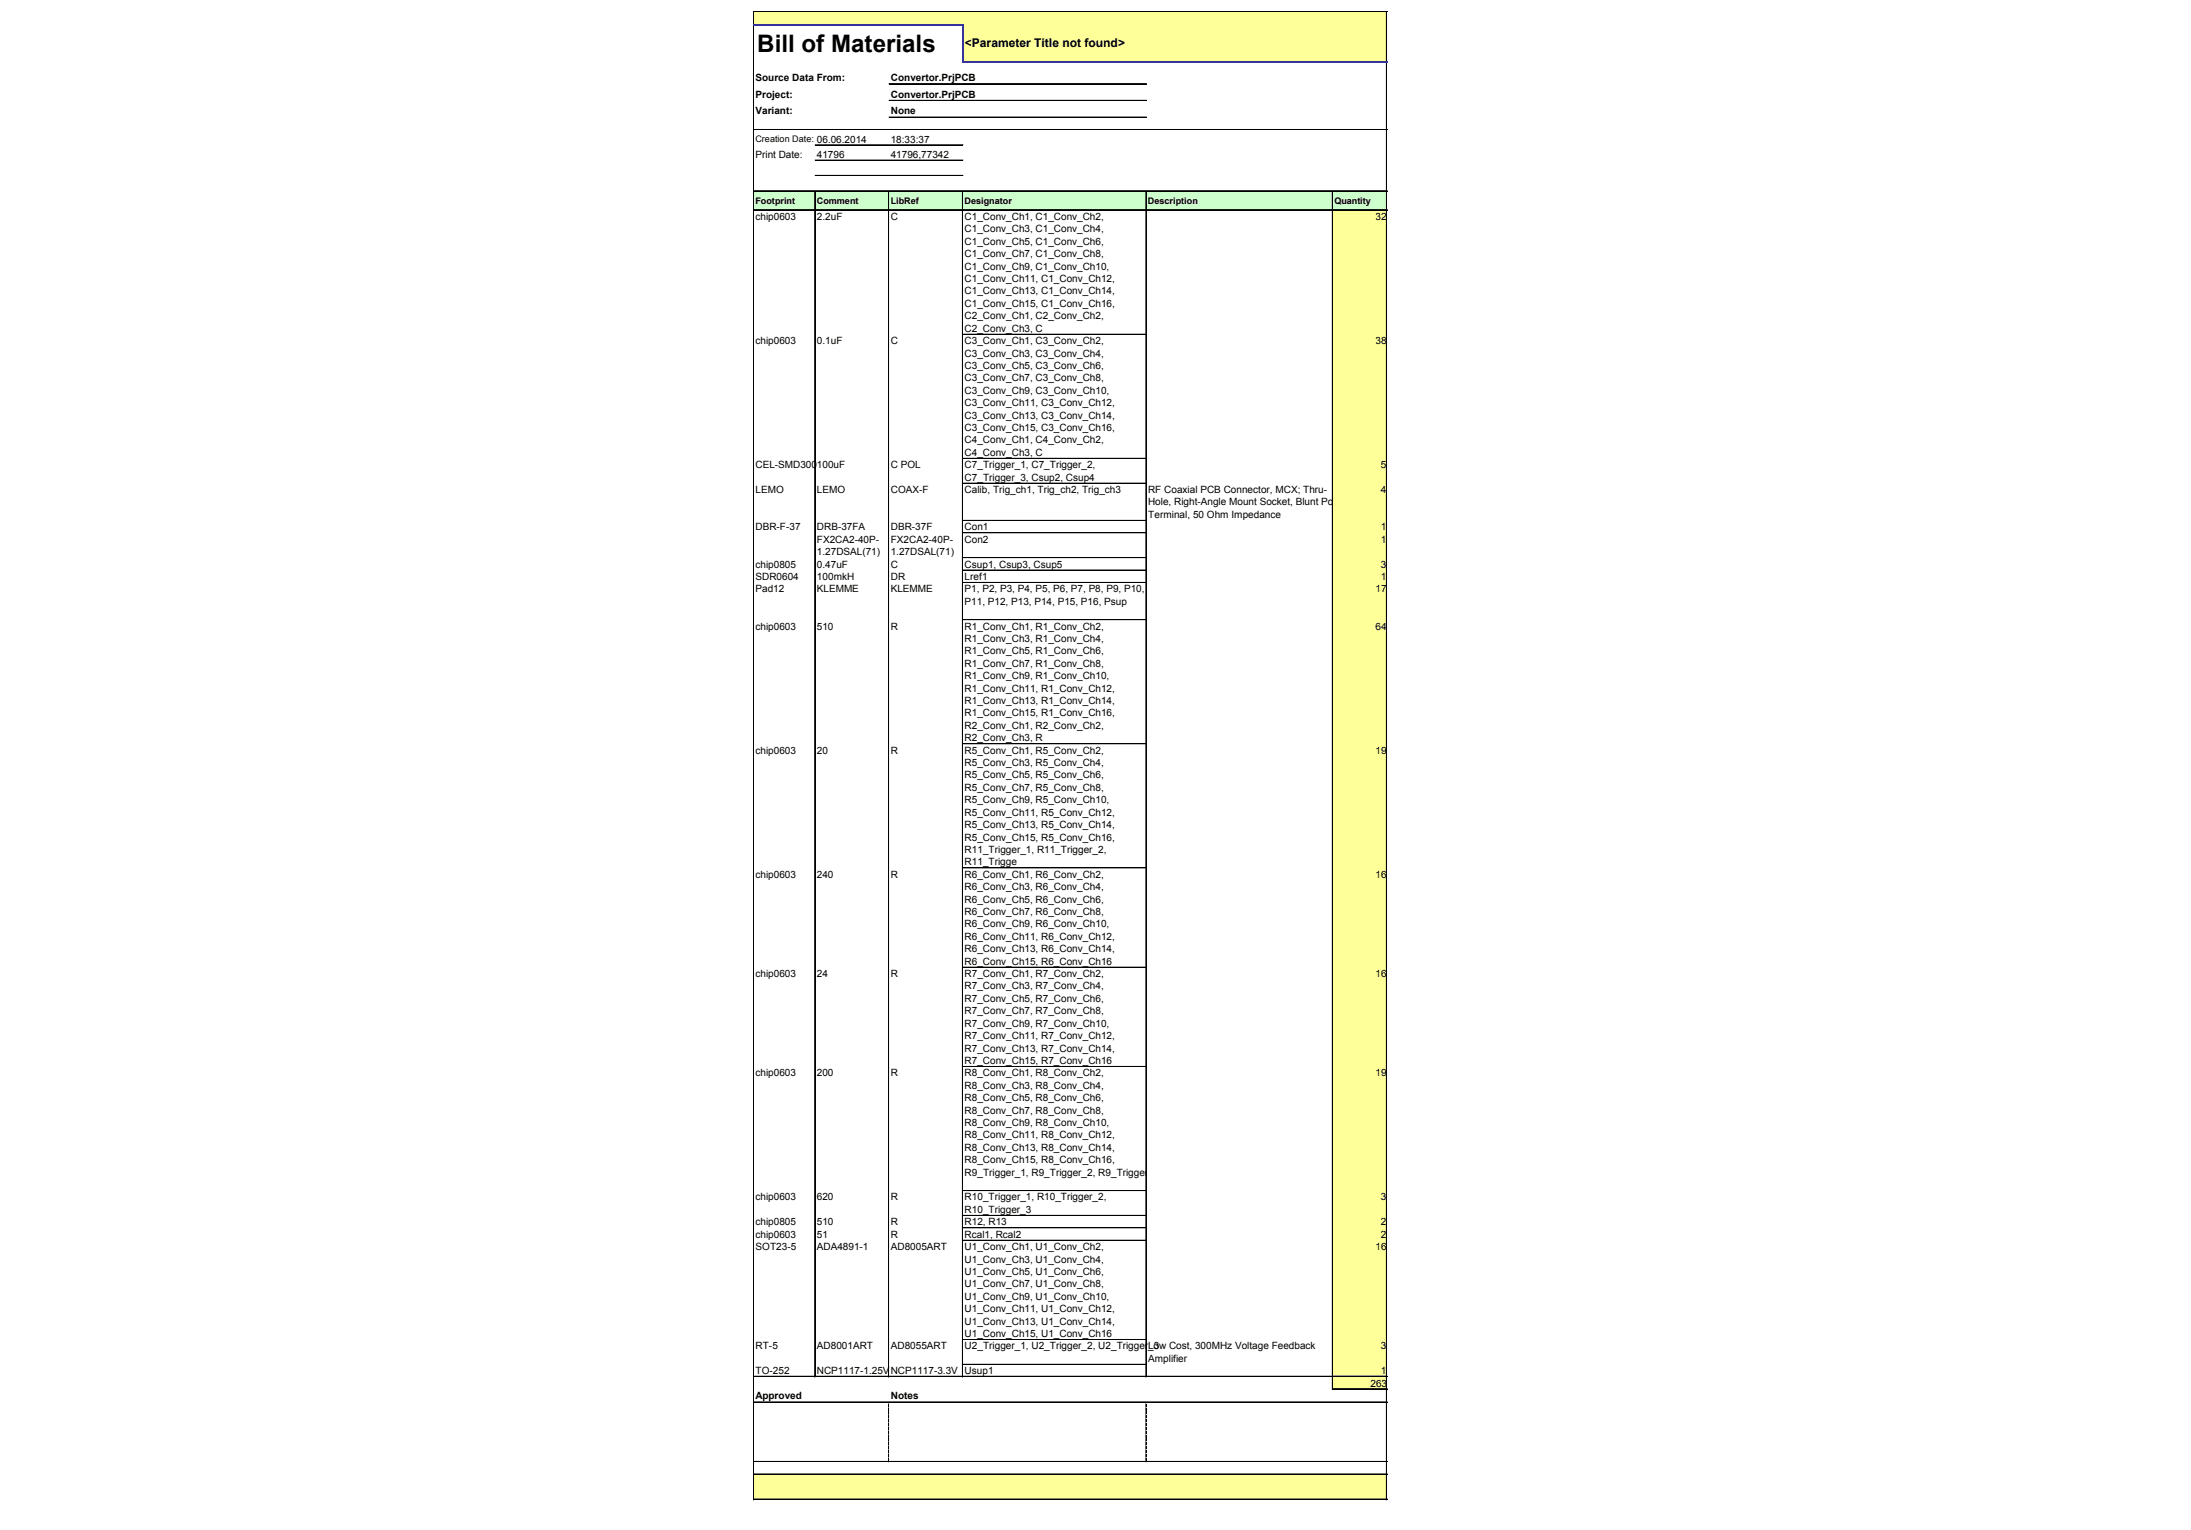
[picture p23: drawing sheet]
<svg xmlns="http://www.w3.org/2000/svg" width="288mm" height="201mm" viewBox="0 0 288 201" stroke-linecap="round" stroke-linejoin="round" font-family="sans-serif">
<defs><g id="words">
<text font-size="3.2" x="99.5" y="6.8">Bill of Materials</text>
<text font-size="1.6" x="126.8" y="6.2">&lt;Parameter Title not found&gt;</text>
<g font-size="1.3">
<text x="99.3" y="10.6">Source Data From:</text>
<text x="117" y="10.6">Convertor.PrjPCB</text>
<text x="99.3" y="12.8">Project:</text>
<text x="99.3" y="15">Variant:</text>
<text x="117" y="12.8">Convertor.PrjPCB</text>
<text x="117" y="15">None</text>
<text x="99.3" y="20.7">Print Date:</text>
<text x="107.3" y="20.7">41796</text>
<text x="117" y="18.7">18:33:37</text>
<text x="117" y="20.7">41796,77342</text>
<text x="99.3" y="28.9">chip0603</text>
<text x="107.3" y="28.9">2.2uF</text>
<text x="117" y="28.9">C</text>
<text x="126.7" y="28.9">C1_Conv_Ch1, C1_Conv_Ch2,</text>
<text x="180.7" y="28.9">32</text>
<text x="126.7" y="30.5">C1_Conv_Ch3, C1_Conv_Ch4,</text>
<text x="126.7" y="32.2">C1_Conv_Ch5, C1_Conv_Ch6,</text>
<text x="126.7" y="33.8">C1_Conv_Ch7, C1_Conv_Ch8,</text>
<text x="126.7" y="35.4">C1_Conv_Ch9, C1_Conv_Ch10,</text>
<text x="126.7" y="37.1">C1_Conv_Ch11, C1_Conv_Ch12,</text>
<text x="126.7" y="38.7">C1_Conv_Ch13, C1_Conv_Ch14,</text>
<text x="126.7" y="40.3">C1_Conv_Ch15, C1_Conv_Ch16,</text>
<text x="126.7" y="42">C2_Conv_Ch1, C2_Conv_Ch2,</text>
<text x="99.3" y="45.2">chip0603</text>
<text x="107.3" y="45.2">0.1uF</text>
<text x="117" y="45.2">C</text>
<text x="126.7" y="43.6">C2_Conv_Ch3, C</text>
<text x="126.7" y="45.2">C3_Conv_Ch1, C3_Conv_Ch2,</text>
<text x="126.7" y="46.9">C3_Conv_Ch3, C3_Conv_Ch4,</text>
<text x="180.7" y="45.2">38</text>
<text x="126.7" y="48.5">C3_Conv_Ch5, C3_Conv_Ch6,</text>
<text x="126.7" y="50.1">C3_Conv_Ch7, C3_Conv_Ch8,</text>
<text x="126.7" y="51.7">C3_Conv_Ch9, C3_Conv_Ch10,</text>
<text x="126.7" y="53.4">C3_Conv_Ch11, C3_Conv_Ch12,</text>
<text x="126.7" y="55">C3_Conv_Ch13, C3_Conv_Ch14,</text>
<text x="126.7" y="56.6">C3_Conv_Ch15, C3_Conv_Ch16,</text>
<text x="126.7" y="58.3">C4_Conv_Ch1, C4_Conv_Ch2,</text>
<text x="126.7" y="59.9">C4_Conv_Ch3, C</text>
<text x="99.3" y="61.5">CEL-SMD300</text>
<text x="99.3" y="64.8">LEMO</text>
<text x="107.3" y="61.5">100uF</text>
<text x="107.3" y="64.8">LEMO</text>
<text x="117" y="61.5">C POL</text>
<text x="117" y="64.8">COAX-F</text>
<text x="126.7" y="61.5">C7_Trigger_1, C7_Trigger_2,</text>
<text x="126.7" y="63.2">C7_Trigger_3, Csup2, Csup4</text>
<text x="126.7" y="64.8">Calib, Trig_ch1, Trig_ch2, Trig_ch3</text>
<text x="150.8" y="64.8">RF Coaxial PCB Connector, MCX; Thru-</text>
<text x="181.4" y="61.5">5</text>
<text x="181.4" y="64.8">4</text>
<text x="99.3" y="69.7">DBR-F-37</text>
<text x="107.3" y="69.7">DRB-37FA</text>
<text x="107.3" y="71.3">FX2CA2-40P-</text>
<text x="117" y="69.7">DBR-37F</text>
<text x="117" y="71.3">FX2CA2-40P-</text>
<text x="126.7" y="69.7">Con1</text>
<text x="126.7" y="71.3">Con2</text>
<text x="150.8" y="66.4">Hole, Right-Angle Mount Socket, Blunt Post</text>
<text x="150.8" y="68.1">Terminal, 50 Ohm Impedance</text>
<text x="181.4" y="69.7">1</text>
<text x="181.4" y="71.3">1</text>
<text x="99.3" y="74.6">chip0805</text>
<text x="99.3" y="76.2">SDR0604</text>
<text x="99.3" y="77.8">Pad12</text>
<text x="107.3" y="73">1.27DSAL(71)</text>
<text x="107.3" y="74.6">0.47uF</text>
<text x="107.3" y="76.2">100mkH</text>
<text x="107.3" y="77.8">KLEMME</text>
<text x="117" y="73">1.27DSAL(71)</text>
<text x="117" y="74.6">C</text>
<text x="117" y="76.2">DR</text>
<text x="117" y="77.8">KLEMME</text>
<text x="126.7" y="74.6">Csup1, Csup3, Csup5</text>
<text x="126.7" y="76.2">Lref1</text>
<text x="126.7" y="77.8">P1, P2, P3, P4, P5, P6, P7, P8, P9, P10,</text>
<text x="180.7" y="77.8">17</text>
<text x="181.4" y="74.6">3</text>
<text x="181.4" y="76.2">1</text>
<text x="99.3" y="82.7">chip0603</text>
<text x="107.3" y="82.7">510</text>
<text x="117" y="82.7">R</text>
<text x="126.7" y="79.5">P11, P12, P13, P14, P15, P16, Psup</text>
<text x="126.7" y="82.7">R1_Conv_Ch1, R1_Conv_Ch2,</text>
<text x="180.7" y="82.7">64</text>
<text x="126.7" y="84.4">R1_Conv_Ch3, R1_Conv_Ch4,</text>
<text x="126.7" y="86">R1_Conv_Ch5, R1_Conv_Ch6,</text>
<text x="126.7" y="87.6">R1_Conv_Ch7, R1_Conv_Ch8,</text>
<text x="126.7" y="89.3">R1_Conv_Ch9, R1_Conv_Ch10,</text>
<text x="126.7" y="90.9">R1_Conv_Ch11, R1_Conv_Ch12,</text>
<text x="126.7" y="92.5">R1_Conv_Ch13, R1_Conv_Ch14,</text>
<text x="126.7" y="94.2">R1_Conv_Ch15, R1_Conv_Ch16,</text>
<text x="126.7" y="95.8">R2_Conv_Ch1, R2_Conv_Ch2,</text>
<text x="99.3" y="99.1">chip0603</text>
<text x="107.3" y="99.1">20</text>
<text x="117" y="99.1">R</text>
<text x="126.7" y="97.4">R2_Conv_Ch3, R</text>
<text x="126.7" y="99.1">R5_Conv_Ch1, R5_Conv_Ch2,</text>
<text x="126.7" y="100.7">R5_Conv_Ch3, R5_Conv_Ch4,</text>
<text x="180.7" y="99.1">19</text>
<text x="126.7" y="102.3">R5_Conv_Ch5, R5_Conv_Ch6,</text>
<text x="126.7" y="103.9">R5_Conv_Ch7, R5_Conv_Ch8,</text>
<text x="126.7" y="105.6">R5_Conv_Ch9, R5_Conv_Ch10,</text>
<text x="126.7" y="107.2">R5_Conv_Ch11, R5_Conv_Ch12,</text>
<text x="126.7" y="108.8">R5_Conv_Ch13, R5_Conv_Ch14,</text>
<text x="126.7" y="110.5">R5_Conv_Ch15, R5_Conv_Ch16,</text>
<text x="126.7" y="112.1">R11_Trigger_1, R11_Trigger_2,</text>
<text x="126.7" y="113.7">R11_Trigge</text>
<text x="99.3" y="115.4">chip0603</text>
<text x="107.3" y="115.4">240</text>
<text x="117" y="115.4">R</text>
<text x="126.7" y="115.4">R6_Conv_Ch1, R6_Conv_Ch2,</text>
<text x="126.7" y="117">R6_Conv_Ch3, R6_Conv_Ch4,</text>
<text x="126.7" y="118.6">R6_Conv_Ch5, R6_Conv_Ch6,</text>
<text x="180.7" y="115.4">16</text>
<text x="126.7" y="120.3">R6_Conv_Ch7, R6_Conv_Ch8,</text>
<text x="126.7" y="121.9">R6_Conv_Ch9, R6_Conv_Ch10,</text>
<text x="126.7" y="123.5">R6_Conv_Ch11, R6_Conv_Ch12,</text>
<text x="126.7" y="125.2">R6_Conv_Ch13, R6_Conv_Ch14,</text>
<text x="99.3" y="128.4">chip0603</text>
<text x="107.3" y="128.4">24</text>
<text x="117" y="128.4">R</text>
<text x="126.7" y="126.8">R6_Conv_Ch15, R6_Conv_Ch16</text>
<text x="126.7" y="128.4">R7_Conv_Ch1, R7_Conv_Ch2,</text>
<text x="126.7" y="130">R7_Conv_Ch3, R7_Conv_Ch4,</text>
<text x="126.7" y="131.7">R7_Conv_Ch5, R7_Conv_Ch6,</text>
<text x="180.7" y="128.4">16</text>
<text x="126.7" y="133.3">R7_Conv_Ch7, R7_Conv_Ch8,</text>
<text x="126.7" y="134.9">R7_Conv_Ch9, R7_Conv_Ch10,</text>
<text x="126.7" y="136.6">R7_Conv_Ch11, R7_Conv_Ch12,</text>
<text x="99.3" y="141.5">chip0603</text>
<text x="107.3" y="141.5">200</text>
<text x="117" y="141.5">R</text>
<text x="126.7" y="138.2">R7_Conv_Ch13, R7_Conv_Ch14,</text>
<text x="126.7" y="139.8">R7_Conv_Ch15, R7_Conv_Ch16</text>
<text x="126.7" y="141.5">R8_Conv_Ch1, R8_Conv_Ch2,</text>
<text x="126.7" y="143.1">R8_Conv_Ch3, R8_Conv_Ch4,</text>
<text x="180.7" y="141.5">19</text>
<text x="126.7" y="144.7">R8_Conv_Ch5, R8_Conv_Ch6,</text>
<text x="126.7" y="146.4">R8_Conv_Ch7, R8_Conv_Ch8,</text>
<text x="126.7" y="148">R8_Conv_Ch9, R8_Conv_Ch10,</text>
<text x="126.7" y="149.6">R8_Conv_Ch11, R8_Conv_Ch12,</text>
<text x="126.7" y="151.2">R8_Conv_Ch13, R8_Conv_Ch14,</text>
<text x="126.7" y="152.9">R8_Conv_Ch15, R8_Conv_Ch16,</text>
<text x="126.7" y="154.5">R9_Trigger_1, R9_Trigger_2, R9_Trigger_3</text>
<text x="99.3" y="157.8">chip0603</text>
<text x="99.3" y="161">chip0805</text>
<text x="107.3" y="157.8">620</text>
<text x="107.3" y="161">510</text>
<text x="117" y="157.8">R</text>
<text x="117" y="161">R</text>
<text x="126.7" y="157.8">R10_Trigger_1, R10_Trigger_2,</text>
<text x="126.7" y="159.4">R10_Trigger_3</text>
<text x="126.7" y="161">R12, R13</text>
<text x="181.4" y="157.8">3</text>
<text x="181.4" y="161">2</text>
<text x="99.3" y="162.7">chip0603</text>
<text x="99.3" y="164.3">SOT23-5</text>
<text x="107.3" y="162.7">51</text>
<text x="107.3" y="164.3">ADA4891-1</text>
<text x="117" y="162.7">R</text>
<text x="117" y="164.3">AD8005ART</text>
<text x="126.7" y="162.7">Rcal1, Rcal2</text>
<text x="126.7" y="164.3">U1_Conv_Ch1, U1_Conv_Ch2,</text>
<text x="126.7" y="165.9">U1_Conv_Ch3, U1_Conv_Ch4,</text>
<text x="126.7" y="167.6">U1_Conv_Ch5, U1_Conv_Ch6,</text>
<text x="180.7" y="164.3">16</text>
<text x="181.4" y="162.7">2</text>
<text x="126.7" y="169.2">U1_Conv_Ch7, U1_Conv_Ch8,</text>
<text x="126.7" y="170.8">U1_Conv_Ch9, U1_Conv_Ch10,</text>
<text x="126.7" y="172.5">U1_Conv_Ch11, U1_Conv_Ch12,</text>
<text x="99.3" y="177.3">RT-5</text>
<text x="107.3" y="177.3">AD8001ART</text>
<text x="117" y="177.3">AD8055ART</text>
<text x="126.7" y="174.1">U1_Conv_Ch13, U1_Conv_Ch14,</text>
<text x="126.7" y="175.7">U1_Conv_Ch15, U1_Conv_Ch16</text>
<text x="126.7" y="177.3">U2_Trigger_1, U2_Trigger_2, U2_Trigger_3</text>
<text x="150.8" y="177.3">Low Cost, 300MHz Voltage Feedback</text>
<text x="150.8" y="179">Amplifier</text>
<text x="181.4" y="177.3">3</text>
<text x="99.3" y="180.6">TO-252</text>
<text x="99.3" y="183.9">Approved</text>
<text x="107.3" y="180.6">NCP1117-1.25V</text>
<text x="117" y="180.6">NCP1117-3.3V</text>
<text x="117" y="183.9">Notes</text>
<text x="126.7" y="180.6">Usup1</text>
<text x="180.1" y="182.2">263</text>
<text x="181.4" y="180.6">1</text>
</g>
<g font-size="1.2">
<text x="99.2" y="18.7">Creation Date: 06.06.2014</text>
<text x="99.2" y="26.8">Footprint</text>
<text x="107.3" y="26.8">Comment</text>
<text x="117" y="26.8">LibRef</text>
<text x="126.7" y="26.8">Designator</text>
<text x="150.8" y="26.8">Description</text>
<text x="175.3" y="26.8">Quantity</text>
</g>
</g></defs>
<g fill="#ff9">
<path d="M99 1.6h83.2v1.7h-83.2z"/>
<path d="M126.5 3.3h55.7v4.8h-55.7z"/>
</g>
<path d="M99 25.1h83.2v2.5h-83.2z" fill="#cfc"/>
<g fill="#ff9">
<path d="M175.1 27.6h7.1v16.3h-7.1z"/>
<path d="M175.1 43.9h7.1v16.4h-7.1z"/>
<path d="M175.1 60.2h7.1v3.3h-7.1z"/>
<path d="M175.1 63.5h7.1v4.9h-7.1z"/>
<path d="M175.1 68.4h7.1v1.6h-7.1z"/>
<path d="M175.1 70h7.1v3.3h-7.1z"/>
<path d="M175.1 73.3h7.1v1.6h-7.1z"/>
<path d="M175.1 74.9h7.1v1.7h-7.1z"/>
<path d="M175.1 76.5h7.1v5h-7.1z"/>
<path d="M175.1 81.4h7.1v16.4h-7.1z"/>
<path d="M175.1 97.8h7.1v16.3h-7.1z"/>
<path d="M175.1 114.1h7.1v13h-7.1z"/>
<path d="M175.1 127.1h7.1v13.1h-7.1z"/>
<path d="M175.1 140.2h7.1v16.3h-7.1z"/>
<path d="M175.1 156.5h7.1v3.3h-7.1z"/>
<path d="M175.1 159.7h7.1v1.7h-7.1z"/>
<path d="M175.1 161.4h7.1v1.6h-7.1z"/>
<path d="M175.1 163h7.1v13.1h-7.1z"/>
<path d="M175.1 176h7.1v3.3h-7.1z"/>
<path d="M175.1 179.3h7.1v1.7h-7.1z"/>
<path d="M175.1 180.9h7.1v1.7h-7.1z"/>
<path d="M99 193.8h83.2v3.3h-83.2z"/>
</g>
<g fill="none" stroke="#000" stroke-width=".13">
<path d="M99 1.5v1.7M99 3.4v193.7M99.1 1.5h83.2M99.1 1.6h83.2M99.1 17h83.2M99.1 17.1h83.2M107.1 19h19.4M107.1 19.1h19.4M116.8 11h33.8M116.8 13.2h33.8M116.8 15.4h33.8M116.8 15.5h33.8"/>
<path d="M182.2 1.6v6.4M182.2 8.2v188.9M99.1 25.1h83.2M99.1 27.5h83.2M99.1 27.6h83.2M107 25.2v155.8M107.1 25.2v155.8M107.1 21h19.4M107.1 21.1h19.4M107.1 23.1h19.4M116.7 25.2v155.8M116.8 25.2v155.8"/>
<path d="M126.4 25.2v155.8M126.5 25.2v155.8M150.6 25.2v155.8M175.1 25.2v157.4M126.6 43.9h24M126.6 60.2h24M126.6 63.5h24M126.6 68.4h24M126.6 70h24M126.6 73.3h24M126.6 74.9h24M126.6 76.5h24"/>
<path d="M126.6 76.6h24M126.6 81.4h24M126.6 97.8h24M126.6 114.1h24M126.6 127.1h24M126.6 140.2h24M126.6 156.5h24M126.6 159.7h24M126.6 161.4h24M126.6 163h24M126.6 176h24M126.6 179.3h24"/>
<path d="M99.1 180.9h83.2M99.1 184.2h83.2M99.1 184.3h83.2M99.1 192.1h83.2M99.1 193.7h83.2M99.1 193.8h83.2M99.1 197h83.2M99.1 197.1h83.2M116.7 184.5v.4M116.7 185v.4M116.7 185.5v.4M116.7 186v.4"/>
<path d="M116.7 186.5v.4M116.7 187v.4M116.7 187.5v.4M116.7 188v.4M116.7 188.6v.3M116.7 189.1v.3M116.7 189.6v.4M116.7 190.1v.4M116.7 190.6v.4M116.7 191.1v.4M116.7 191.6v.4M116.7 192.1h.1"/>
<path d="M150.6 184.5v.4M150.6 185v.4M150.6 185.5v.4M150.6 186v.4M150.6 186.5v.4M150.6 187v.4M150.6 187.5v.4M150.6 188v.4M150.6 188.6v.3M150.6 189.1v.3M150.6 189.6v.4M150.6 190.1v.4"/>
<path d="M150.6 190.6v.4M150.6 191.1v.4M150.6 191.6v.4M150.6 192.1h.1M175.2 182.5h7.1M175.2 182.6h7.1"/>
</g>
<g fill="#000">
<path d="M99 1.5h.1v1.7h-.1zM116.7 184.5h.2v.4h-.2zM116.7 185h.2v.4h-.2zM116.7 185.5h.2v.4h-.2zM116.7 186h.2v.4h-.2zM116.7 186.5h.2v.4h-.2zM116.7 187h.2v.4h-.2zM116.7 187.5h.2v.4h-.2zM116.7 188h.2v.4h-.2zM116.7 188.6h.2v.3h-.2zM116.7 189.1h.2v.3h-.2zM116.7 189.6h.2v.4h-.2z"/>
<path d="M116.7 190.1h.2v.4h-.2zM116.7 190.6h.2v.4h-.2zM116.7 191.1h.2v.4h-.2zM116.7 191.6h.2v.4h-.2zM116.7 192.1h.2zM150.6 184.5h.1v.4h-.1zM150.6 185h.1v.4h-.1zM150.6 185.5h.1v.4h-.1zM150.6 186h.1v.4h-.1zM150.6 186.5h.1v.4h-.1zM150.6 187h.1v.4h-.1zM150.6 187.5h.1v.4h-.1z"/>
<path d="M150.6 188h.1v.4h-.1zM150.6 188.6h.1v.3h-.1zM150.6 189.1h.1v.3h-.1zM150.6 189.6h.1v.4h-.1zM150.6 190.1h.1v.4h-.1zM150.6 190.6h.1v.4h-.1zM150.6 191.1h.1v.4h-.1zM150.6 191.6h.1v.4h-.1zM150.6 192.1h.1z"/>
</g>
<path d="M126.5 3.4v4.8" fill="none" stroke="#339" stroke-width=".23"/>
<path d="M99 3.3h27.6M126.6 8.1h55.7" fill="none" stroke="#339" stroke-width=".25"/>
<use href="#words"/>
</svg>
